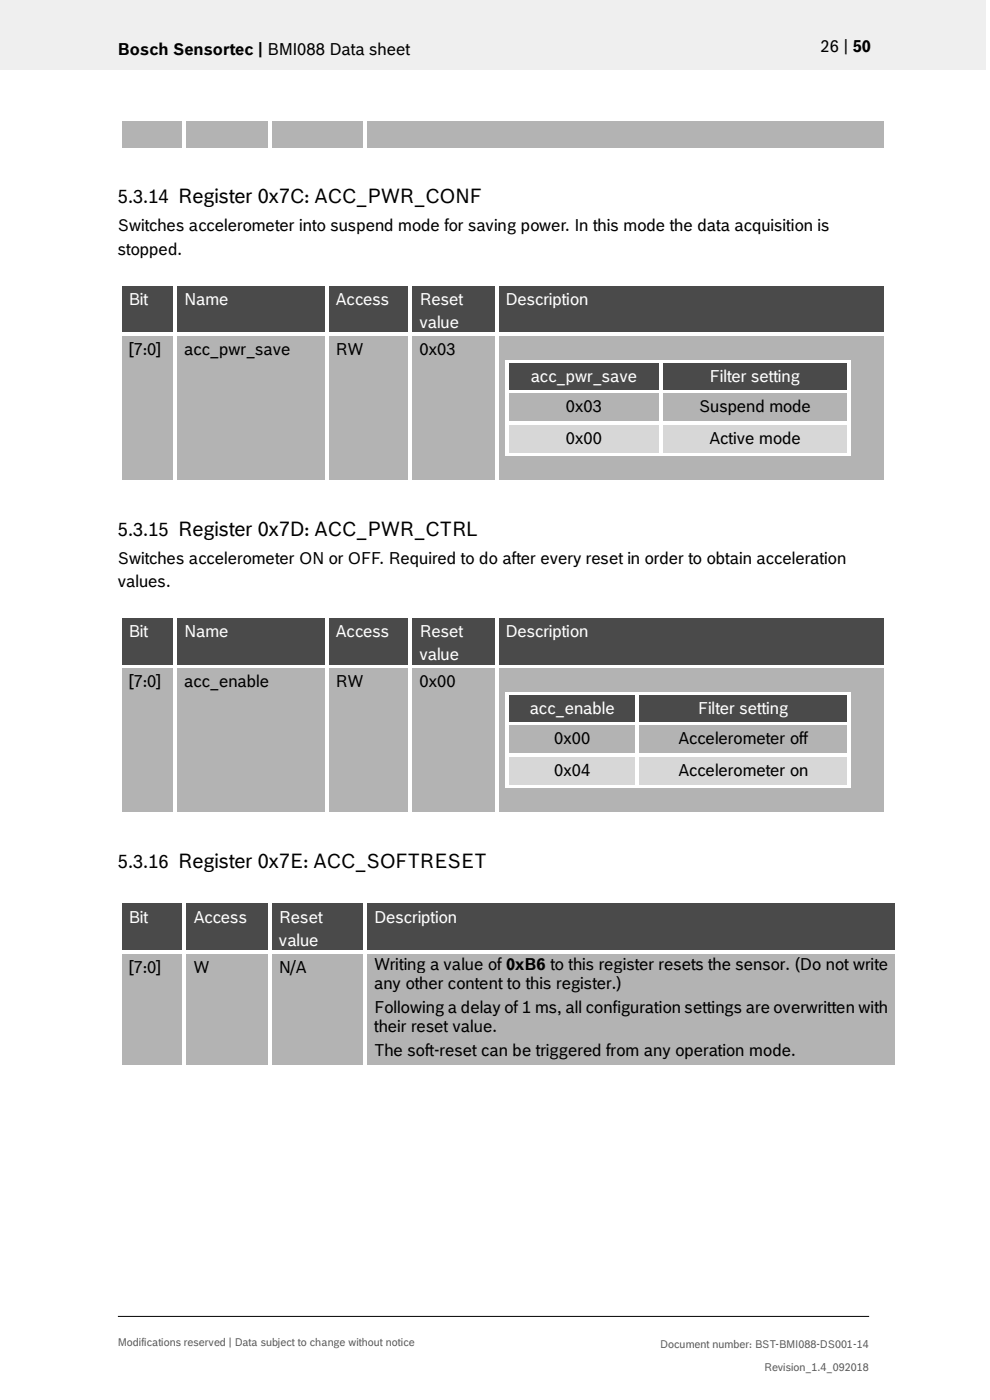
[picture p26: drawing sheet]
<svg xmlns="http://www.w3.org/2000/svg" width="210mm" height="297mm" viewBox="0 0 210 297" stroke-linecap="round" stroke-linejoin="round" font-family="sans-serif">
<defs><g id="words">
<g font-size="3.9">
<text x="25" y="43.1">5.3.14 Register 0x7C: ACC_PWR_CONF</text>
<text x="25" y="113.6">5.3.15 Register 0x7D: ACC_PWR_CTRL</text>
<text x="25" y="184.1">5.3.16 Register 0x7E: ACC_SOFTRESET</text>
</g>
<g font-size="3.5">
<text x="25" y="11.6">Bosch Sensortec | BMI088 Data sheet</text>
<text x="174.1" y="11">26 | 50</text>
<text x="25" y="49.1">Switches accelerometer into suspend mode for saving power. In this mode the data acquisition is</text>
<text x="25" y="54">stopped.</text>
<text x="27.3" y="75.4">[7:0]</text>
<text x="39.1" y="75.4">acc_pwr_save</text>
<text x="71.2" y="75.4">RW</text>
<text x="89" y="75.4">0x03</text>
<text x="120.1" y="87.5">0x03</text>
<text x="148.3" y="87.5">Suspend mode</text>
<text x="120.1" y="94.1">0x00</text>
<text x="150.5" y="94.1">Active mode</text>
<text x="25" y="119.5">Switches accelerometer ON or OFF. Required to do after every reset in order to obtain acceleration</text>
<text x="25" y="124.5">values.</text>
<text x="27.3" y="145.8">[7:0]</text>
<text x="39.1" y="145.8">acc_enable</text>
<text x="71.2" y="145.8">RW</text>
<text x="89" y="145.8">0x00</text>
<text x="117.6" y="157.9">0x00</text>
<text x="143.8" y="157.9">Accelerometer off</text>
<text x="117.6" y="164.6">0x04</text>
<text x="143.8" y="164.6">Accelerometer on</text>
<text x="27.3" y="206.4">[7:0]</text>
<text x="41" y="206.4">W</text>
<text x="59.2" y="206.4">N/A</text>
<text x="79.4" y="205.7">Writing a value of 0xB6 to this register resets the sensor. (Do not write</text>
<text x="79.4" y="209.8">any other content to this register.)</text>
<text x="79.4" y="214.9">Following a delay of 1 ms, all configuration settings are overwritten with</text>
<text x="79.4" y="219">their reset value.</text>
<text x="79.4" y="224.1">The soft-reset can be triggered from any operation mode.</text>
</g>
<g font-size="3.5" fill="#fff">
<text x="27.3" y="64.7">Bit</text>
<text x="39.1" y="64.7">Name</text>
<text x="71.2" y="64.7">Access</text>
<text x="89" y="64.7">Reset</text>
<text x="107.2" y="64.7">Description</text>
<text x="89" y="69.6">value</text>
<text x="112.6" y="81.1">acc_pwr_save</text>
<text x="150.5" y="81.1">Filter setting</text>
<text x="27.3" y="135.1">Bit</text>
<text x="39.1" y="135.1">Name</text>
<text x="71.2" y="135.1">Access</text>
<text x="89" y="135.1">Reset</text>
<text x="107.2" y="135.1">Description</text>
<text x="89" y="140.1">value</text>
<text x="112.4" y="151.6">acc_enable</text>
<text x="148" y="151.6">Filter setting</text>
<text x="27.3" y="195.7">Bit</text>
<text x="41" y="195.7">Access</text>
<text x="59.2" y="195.7">Reset</text>
<text x="79.4" y="195.7">Description</text>
<text x="59.2" y="200.7">value</text>
</g>
<g font-size="2.3" fill="#535f6b">
<text x="25" y="285.5">Modifications reserved | Data subject to change without notice</text>
<text x="140.1" y="285.9">Document number: BST-BMI088-DS001-14</text>
<text x="162.1" y="290.9">Revision_1.4_092018</text>
</g>
</g></defs>
<path d="M0 0h209.1v14.8h-209.1z" fill="#efeff0"/>
<path d="M25 279.3h159.4" fill="none" stroke="#000" stroke-width=".21"/>
<g fill="#b2b3b5">
<path d="M25.8 25.8h12.9v5.5h-12.9z" fill-rule="evenodd"/>
<path d="M39.5 25.8h17.4v5.5h-17.4z" fill-rule="evenodd"/>
<path d="M57.6 25.8h19.4v5.5h-19.4z" fill-rule="evenodd"/>
<path d="M77.8 25.8h109.7v5.5h-109.7z" fill-rule="evenodd"/>
</g>
<path d="M79.2 25.8h106.7v5.5h-106.7z" fill="#b2b3b5"/>
<g fill="#fff">
<path d="M25.1 25h.7v.8h-.7z" fill-rule="evenodd"/>
<path d="M25.1 25h.7v.8h-.7z" fill-rule="evenodd"/>
<path d="M25.8 25h12.9v.8h-12.9z" fill-rule="evenodd"/>
</g>
<path d="M25.8 25.8h12.9" fill="none" stroke="#b2b3b5" stroke-width=".21"/>
<path d="M38.7 25.8h.8z" fill="#fff"/>
<g fill="#fff">
<path d="M38.7 25h.8v.8h-.8z" fill-rule="evenodd"/>
<path d="M39.5 25h17.4v.8h-17.4z" fill-rule="evenodd"/>
</g>
<path d="M39.5 25.8h17.4" fill="none" stroke="#b2b3b5" stroke-width=".21"/>
<path d="M56.9 25.8h.7z" fill="#fff"/>
<g fill="#fff">
<path d="M56.9 25h.7v.8h-.7z" fill-rule="evenodd"/>
<path d="M57.6 25h19.4v.8h-19.4z" fill-rule="evenodd"/>
</g>
<path d="M57.6 25.8h19.4" fill="none" stroke="#b2b3b5" stroke-width=".21"/>
<path d="M77 25.8h.8z" fill="#fff"/>
<g fill="#fff">
<path d="M77 25h.8v.8h-.8z" fill-rule="evenodd"/>
<path d="M77.8 25h109.7v.8h-109.7z" fill-rule="evenodd"/>
</g>
<path d="M77.8 25.8h109.7" fill="none" stroke="#b2b3b5" stroke-width=".21"/>
<g fill="#fff">
<path d="M187.5 25h.8v.8h-.8z" fill-rule="evenodd"/>
<path d="M187.5 25h.8v.8h-.8z" fill-rule="evenodd"/>
<path d="M25.1 25.8h.7v5.6h-.7z" fill-rule="evenodd"/>
<path d="M25.1 31.4h.7v.7h-.7z" fill-rule="evenodd"/>
<path d="M25.1 31.4h.7v.7h-.7z" fill-rule="evenodd"/>
<path d="M25.8 31.4h12.9v.7h-12.9z" fill-rule="evenodd"/>
<path d="M38.7 25.8h.8v5.6h-.8z" fill-rule="evenodd"/>
<path d="M38.7 31.4h.8v.7h-.8z" fill-rule="evenodd"/>
<path d="M39.5 31.4h17.4v.7h-17.4z" fill-rule="evenodd"/>
<path d="M56.9 25.8h.7v5.6h-.7z" fill-rule="evenodd"/>
<path d="M56.9 31.4h.7v.7h-.7z" fill-rule="evenodd"/>
<path d="M57.6 31.4h19.4v.7h-19.4z" fill-rule="evenodd"/>
<path d="M77 25.8h.8v5.6h-.8z" fill-rule="evenodd"/>
<path d="M77 31.4h.8v.7h-.8z" fill-rule="evenodd"/>
<path d="M77.8 31.4h109.7v.7h-109.7z" fill-rule="evenodd"/>
<path d="M187.5 25.8h.8v5.6h-.8z" fill-rule="evenodd"/>
<path d="M187.5 31.4h.8v.7h-.8z" fill-rule="evenodd"/>
<path d="M187.5 31.4h.8v.7h-.8z" fill-rule="evenodd"/>
</g>
<g fill="#424c58">
<path d="M25.8 60.7h11v9.9h-11z" fill-rule="evenodd"/>
<path d="M37.5 60.7h31.4v9.9h-31.4z" fill-rule="evenodd"/>
<path d="M69.7 60.7h17v9.9h-17z" fill-rule="evenodd"/>
<path d="M87.5 60.7h17.4v9.9h-17.4z" fill-rule="evenodd"/>
<path d="M105.7 60.7h81.8v9.9h-81.8z" fill-rule="evenodd"/>
</g>
<g fill="#424c58">
<path d="M27.3 60.7h8v5h-8z"/>
<path d="M39.1 60.7h28.3v5h-28.3z"/>
<path d="M71.2 60.7h14v5h-14z"/>
<path d="M89 60.7h14.4v5h-14.4z"/>
<path d="M89 65.7h14.4v4.9h-14.4z"/>
<path d="M107.2 60.7h78.8v5h-78.8z"/>
</g>
<g fill="#fff">
<path d="M25.1 59.9h.7v.8h-.7z" fill-rule="evenodd"/>
<path d="M25.1 59.9h.7v.8h-.7z" fill-rule="evenodd"/>
<path d="M25.8 59.9h11v.8h-11z" fill-rule="evenodd"/>
</g>
<path d="M25.8 60.7h11" fill="none" stroke="#424c58" stroke-width=".21"/>
<path d="M36.8 60.7h.7z" fill="#fff"/>
<g fill="#fff">
<path d="M36.8 59.9h.7v.8h-.7z" fill-rule="evenodd"/>
<path d="M37.5 59.9h31.4v.8h-31.4z" fill-rule="evenodd"/>
</g>
<path d="M37.5 60.7h31.4" fill="none" stroke="#424c58" stroke-width=".21"/>
<path d="M68.9 60.7h.8z" fill="#fff"/>
<g fill="#fff">
<path d="M68.9 59.9h.8v.8h-.8z" fill-rule="evenodd"/>
<path d="M69.7 59.9h17v.8h-17z" fill-rule="evenodd"/>
</g>
<path d="M69.7 60.7h17" fill="none" stroke="#424c58" stroke-width=".21"/>
<path d="M86.7 60.7h.8z" fill="#fff"/>
<g fill="#fff">
<path d="M86.7 59.9h.8v.8h-.8z" fill-rule="evenodd"/>
<path d="M87.5 59.9h17.5v.8h-17.5z" fill-rule="evenodd"/>
</g>
<path d="M87.5 60.7h17.5" fill="none" stroke="#424c58" stroke-width=".21"/>
<path d="M105 60.7h.7z" fill="#fff"/>
<g fill="#fff">
<path d="M105 59.9h.7v.8h-.7z" fill-rule="evenodd"/>
<path d="M105.7 59.9h81.8v.8h-81.8z" fill-rule="evenodd"/>
</g>
<path d="M105.7 60.7h81.8" fill="none" stroke="#424c58" stroke-width=".21"/>
<g fill="#fff">
<path d="M187.5 59.9h.8v.8h-.8z" fill-rule="evenodd"/>
<path d="M187.5 59.9h.8v.8h-.8z" fill-rule="evenodd"/>
<path d="M25.1 60.7h.7v9.9h-.7z" fill-rule="evenodd"/>
<path d="M36.8 60.7h.7v9.9h-.7z" fill-rule="evenodd"/>
<path d="M68.9 60.7h.8v9.9h-.8z" fill-rule="evenodd"/>
<path d="M86.7 60.7h.8v9.9h-.8z" fill-rule="evenodd"/>
<path d="M105 60.7h.7v9.9h-.7z" fill-rule="evenodd"/>
<path d="M187.5 60.7h.8v9.9h-.8z" fill-rule="evenodd"/>
</g>
<g fill="#b2b3b5">
<path d="M25.8 71.4h11v30.4h-11z" fill-rule="evenodd"/>
<path d="M37.5 71.4h31.4v30.4h-31.4z" fill-rule="evenodd"/>
<path d="M69.7 71.4h17v30.4h-17z" fill-rule="evenodd"/>
<path d="M87.5 71.4h17.4v30.4h-17.4z" fill-rule="evenodd"/>
<path d="M105.7 71.4h81.8v30.4h-81.8z" fill-rule="evenodd"/>
</g>
<g fill="#b2b3b5">
<path d="M27.3 71.4h8v4.9h-8z"/>
<path d="M39.1 71.4h28.3v4.9h-28.3z"/>
<path d="M71.2 71.4h14v4.9h-14z"/>
<path d="M89 71.4h14.4v4.9h-14.4z"/>
<path d="M107.2 71.4h78.8v4.9h-78.8z"/>
</g>
<path d="M107.3 76.3v6.4" fill="none" stroke="#b2b3b5" stroke-width=".21"/>
<g fill="#424c58">
<path d="M108 77.1h31.8v5.6h-31.8z" fill-rule="evenodd"/>
<path d="M140.5 77.1h39.3v5.6h-39.3z" fill-rule="evenodd"/>
</g>
<g fill="#424c58">
<path d="M109.6 77.1h28.7v4.9h-28.7z"/>
<path d="M142.1 77.1h36.2v4.9h-36.2z"/>
</g>
<g fill="#fff">
<path d="M107.3 76.3h.7v.8h-.7z" fill-rule="evenodd"/>
<path d="M107.3 76.3h.7v.8h-.7z" fill-rule="evenodd"/>
<path d="M108 76.3h31.8v.8h-31.8z" fill-rule="evenodd"/>
</g>
<path d="M108 77.1h31.8" fill="none" stroke="#424c58" stroke-width=".21"/>
<path d="M139.8 77.1h.7z" fill="#fff"/>
<g fill="#fff">
<path d="M139.8 76.3h.7v.8h-.7z" fill-rule="evenodd"/>
<path d="M140.5 76.3h39.3v.8h-39.3z" fill-rule="evenodd"/>
</g>
<path d="M140.5 77.1h39.3" fill="none" stroke="#424c58" stroke-width=".21"/>
<g fill="#fff">
<path d="M179.8 76.3h.8v.8h-.8z" fill-rule="evenodd"/>
<path d="M179.8 76.3h.8v.8h-.8z" fill-rule="evenodd"/>
<path d="M107.3 77.1h.7v5.6h-.7z" fill-rule="evenodd"/>
<path d="M139.8 77.1h.7v5.6h-.7z" fill-rule="evenodd"/>
<path d="M179.8 77.1h.8v5.6h-.8z" fill-rule="evenodd"/>
</g>
<path d="M107.3 82.7v6.7" fill="none" stroke="#b2b3b5" stroke-width=".21"/>
<g fill="#b2b3b5">
<path d="M108 83.5h31.8v5.9h-31.8z" fill-rule="evenodd"/>
<path d="M140.5 83.5h39.3v5.9h-39.3z" fill-rule="evenodd"/>
</g>
<g fill="#b2b3b5">
<path d="M109.6 83.5h28.7v5h-28.7z"/>
<path d="M142.1 83.5h36.2v5h-36.2z"/>
</g>
<g fill="#fff">
<path d="M107.3 82.7h.7v.8h-.7z" fill-rule="evenodd"/>
<path d="M108 82.7h31.8v.8h-31.8z" fill-rule="evenodd"/>
</g>
<path d="M108 83.5h31.8" fill="none" stroke="#b2b3b5" stroke-width=".21"/>
<g fill="#fff">
<path d="M139.8 82.7h.7v.8h-.7z" fill-rule="evenodd"/>
<path d="M140.5 82.7h39.3v.8h-39.3z" fill-rule="evenodd"/>
</g>
<path d="M140.5 83.5h39.3" fill="none" stroke="#b2b3b5" stroke-width=".21"/>
<g fill="#fff">
<path d="M179.8 82.7h.8v.8h-.8z" fill-rule="evenodd"/>
<path d="M107.3 83.5h.7v5.9h-.7z" fill-rule="evenodd"/>
<path d="M139.8 83.5h.7v5.9h-.7z" fill-rule="evenodd"/>
<path d="M179.8 83.5h.8v5.9h-.8z" fill-rule="evenodd"/>
</g>
<path d="M107.3 89.4v7.5" fill="none" stroke="#b2b3b5" stroke-width=".21"/>
<g fill="#d7d7da">
<path d="M108 90.2h31.8v5.9h-31.8z" fill-rule="evenodd"/>
<path d="M140.5 90.2h39.3v5.9h-39.3z" fill-rule="evenodd"/>
</g>
<g fill="#d7d7da">
<path d="M109.6 90.2h28.7v4.9h-28.7z"/>
<path d="M142.1 90.2h36.2v4.9h-36.2z"/>
</g>
<g fill="#fff">
<path d="M107.3 89.4h.7v.8h-.7z" fill-rule="evenodd"/>
<path d="M108 89.4h31.8v.8h-31.8z" fill-rule="evenodd"/>
</g>
<path d="M108 90.2h31.8" fill="none" stroke="#d7d7da" stroke-width=".21"/>
<g fill="#fff">
<path d="M139.8 89.4h.7v.8h-.7z" fill-rule="evenodd"/>
<path d="M140.5 89.4h39.3v.8h-39.3z" fill-rule="evenodd"/>
</g>
<path d="M140.5 90.2h39.3" fill="none" stroke="#d7d7da" stroke-width=".21"/>
<g fill="#fff">
<path d="M179.8 89.4h.8v.8h-.8z" fill-rule="evenodd"/>
<path d="M107.3 90.2h.7v5.9h-.7z" fill-rule="evenodd"/>
<path d="M107.3 96.1h.7v.8h-.7z" fill-rule="evenodd"/>
<path d="M107.3 96.1h.7v.8h-.7z" fill-rule="evenodd"/>
<path d="M108 96.1h31.8v.8h-31.8z" fill-rule="evenodd"/>
<path d="M139.8 90.2h.7v5.9h-.7z" fill-rule="evenodd"/>
<path d="M139.8 96.1h.7v.8h-.7z" fill-rule="evenodd"/>
<path d="M140.5 96.1h39.3v.8h-39.3z" fill-rule="evenodd"/>
<path d="M179.8 90.2h.8v5.9h-.8z" fill-rule="evenodd"/>
<path d="M179.8 96.1h.8v.8h-.8z" fill-rule="evenodd"/>
<path d="M179.8 96.1h.8v.8h-.8z" fill-rule="evenodd"/>
</g>
<path d="M107.2 96.9h78.8v4.9h-78.8z" fill="#b2b3b5"/>
<g fill="#fff">
<path d="M25.1 70.6h.7v.8h-.7z" fill-rule="evenodd"/>
<path d="M25.8 70.6h11v.7h-11z" fill-rule="evenodd"/>
</g>
<path d="M25.8 71.4h11" fill="none" stroke="#b2b3b5" stroke-width=".21"/>
<g fill="#fff">
<path d="M36.8 70.6h.7v.8h-.7z" fill-rule="evenodd"/>
<path d="M37.5 70.6h31.4v.7h-31.4z" fill-rule="evenodd"/>
</g>
<path d="M37.5 71.4h31.4" fill="none" stroke="#b2b3b5" stroke-width=".21"/>
<g fill="#fff">
<path d="M68.9 70.6h.8v.8h-.8z" fill-rule="evenodd"/>
<path d="M69.7 70.6h17v.7h-17z" fill-rule="evenodd"/>
</g>
<path d="M69.7 71.4h17" fill="none" stroke="#b2b3b5" stroke-width=".21"/>
<g fill="#fff">
<path d="M86.7 70.6h.8v.8h-.8z" fill-rule="evenodd"/>
<path d="M87.5 70.6h17.5v.7h-17.5z" fill-rule="evenodd"/>
</g>
<path d="M87.5 71.4h17.5" fill="none" stroke="#b2b3b5" stroke-width=".21"/>
<g fill="#fff">
<path d="M105 70.6h.7v.8h-.7z" fill-rule="evenodd"/>
<path d="M105.7 70.6h81.8v.7h-81.8z" fill-rule="evenodd"/>
</g>
<path d="M105.7 71.4h81.8" fill="none" stroke="#b2b3b5" stroke-width=".21"/>
<g fill="#fff">
<path d="M187.5 70.6h.8v.8h-.8z" fill-rule="evenodd"/>
<path d="M25.1 71.4h.7v30.4h-.7z" fill-rule="evenodd"/>
<path d="M25.1 101.8h.7v.8h-.7z" fill-rule="evenodd"/>
<path d="M25.1 101.8h.7v.8h-.7z" fill-rule="evenodd"/>
<path d="M25.8 101.8h11v.8h-11z" fill-rule="evenodd"/>
<path d="M36.8 71.4h.7v30.4h-.7z" fill-rule="evenodd"/>
<path d="M36.8 101.8h.7v.8h-.7z" fill-rule="evenodd"/>
<path d="M37.5 101.8h31.4v.8h-31.4z" fill-rule="evenodd"/>
<path d="M68.9 71.4h.8v30.4h-.8z" fill-rule="evenodd"/>
<path d="M68.9 101.8h.8v.8h-.8z" fill-rule="evenodd"/>
<path d="M69.7 101.8h17v.8h-17z" fill-rule="evenodd"/>
<path d="M86.7 71.4h.8v30.4h-.8z" fill-rule="evenodd"/>
<path d="M86.7 101.8h.8v.8h-.8z" fill-rule="evenodd"/>
<path d="M87.5 101.8h17.5v.8h-17.5z" fill-rule="evenodd"/>
<path d="M105 71.4h.7v30.4h-.7z" fill-rule="evenodd"/>
<path d="M105 101.8h.7v.8h-.7z" fill-rule="evenodd"/>
<path d="M105.7 101.8h81.8v.8h-81.8z" fill-rule="evenodd"/>
<path d="M187.5 71.4h.8v30.4h-.8z" fill-rule="evenodd"/>
<path d="M187.5 101.8h.8v.8h-.8z" fill-rule="evenodd"/>
<path d="M187.5 101.8h.8v.8h-.8z" fill-rule="evenodd"/>
</g>
<g fill="#424c58">
<path d="M25.8 131.2h11v9.9h-11z" fill-rule="evenodd"/>
<path d="M37.5 131.2h31.4v9.9h-31.4z" fill-rule="evenodd"/>
<path d="M69.7 131.2h17v9.9h-17z" fill-rule="evenodd"/>
<path d="M87.5 131.2h17.4v9.9h-17.4z" fill-rule="evenodd"/>
<path d="M105.7 131.2h81.8v9.9h-81.8z" fill-rule="evenodd"/>
</g>
<g fill="#424c58">
<path d="M27.3 131.2h8v4.9h-8z"/>
<path d="M39.1 131.2h28.3v4.9h-28.3z"/>
<path d="M71.2 131.2h14v4.9h-14z"/>
<path d="M89 131.2h14.4v4.9h-14.4z"/>
<path d="M89 136.1h14.4v5h-14.4z"/>
<path d="M107.2 131.2h78.8v4.9h-78.8z"/>
</g>
<g fill="#fff">
<path d="M25.1 130.4h.7v.8h-.7z" fill-rule="evenodd"/>
<path d="M25.1 130.4h.7v.7h-.7z" fill-rule="evenodd"/>
<path d="M25.8 130.4h11v.7h-11z" fill-rule="evenodd"/>
</g>
<path d="M25.8 131.2h11" fill="none" stroke="#424c58" stroke-width=".21"/>
<path d="M36.8 131.1l.7 .1z" fill="#fff"/>
<g fill="#fff">
<path d="M36.8 130.4h.7v.7h-.7z" fill-rule="evenodd"/>
<path d="M37.5 130.4h31.4v.7h-31.4z" fill-rule="evenodd"/>
</g>
<path d="M37.5 131.2h31.4" fill="none" stroke="#424c58" stroke-width=".21"/>
<path d="M68.9 131.1l.8 .1z" fill="#fff"/>
<g fill="#fff">
<path d="M68.9 130.4h.8v.7h-.8z" fill-rule="evenodd"/>
<path d="M69.7 130.4h17v.7h-17z" fill-rule="evenodd"/>
</g>
<path d="M69.7 131.2h17" fill="none" stroke="#424c58" stroke-width=".21"/>
<path d="M86.7 131.1l.8 .1z" fill="#fff"/>
<g fill="#fff">
<path d="M86.7 130.4h.8v.7h-.8z" fill-rule="evenodd"/>
<path d="M87.5 130.4h17.5v.7h-17.5z" fill-rule="evenodd"/>
</g>
<path d="M87.5 131.2h17.5" fill="none" stroke="#424c58" stroke-width=".21"/>
<path d="M105 131.1l.7 .1z" fill="#fff"/>
<g fill="#fff">
<path d="M105 130.4h.7v.7h-.7z" fill-rule="evenodd"/>
<path d="M105.7 130.4h81.8v.7h-81.8z" fill-rule="evenodd"/>
</g>
<path d="M105.7 131.2h81.8" fill="none" stroke="#424c58" stroke-width=".21"/>
<g fill="#fff">
<path d="M187.5 130.4h.8v.8h-.8z" fill-rule="evenodd"/>
<path d="M187.5 130.4h.8v.7h-.8z" fill-rule="evenodd"/>
<path d="M25.1 131.2h.7v9.9h-.7z" fill-rule="evenodd"/>
<path d="M36.8 131.2h.7v9.9h-.7z" fill-rule="evenodd"/>
<path d="M68.9 131.2h.8v9.9h-.8z" fill-rule="evenodd"/>
<path d="M86.7 131.2h.8v9.9h-.8z" fill-rule="evenodd"/>
<path d="M105 131.2h.7v9.9h-.7z" fill-rule="evenodd"/>
<path d="M187.5 131.2h.8v9.9h-.8z" fill-rule="evenodd"/>
</g>
<g fill="#b2b3b5">
<path d="M25.8 141.9h11v30.4h-11z" fill-rule="evenodd"/>
<path d="M37.5 141.9h31.4v30.4h-31.4z" fill-rule="evenodd"/>
<path d="M69.7 141.9h17v30.4h-17z" fill-rule="evenodd"/>
<path d="M87.5 141.9h17.4v30.4h-17.4z" fill-rule="evenodd"/>
<path d="M105.7 141.9h81.8v30.4h-81.8z" fill-rule="evenodd"/>
</g>
<g fill="#b2b3b5">
<path d="M27.3 141.9h8v4.9h-8z"/>
<path d="M39.1 141.9h28.3v4.9h-28.3z"/>
<path d="M71.2 141.9h14v4.9h-14z"/>
<path d="M89 141.9h14.4v4.9h-14.4z"/>
<path d="M107.2 141.9h78.8v4.9h-78.8z"/>
</g>
<path d="M107.3 146.8v6.4" fill="none" stroke="#b2b3b5" stroke-width=".21"/>
<g fill="#424c58">
<path d="M108 147.6h26.7v5.6h-26.7z" fill-rule="evenodd"/>
<path d="M135.6 147.6h44.2v5.6h-44.2z" fill-rule="evenodd"/>
</g>
<g fill="#424c58">
<path d="M109.6 147.6h23.6v4.9h-23.6z"/>
<path d="M137.1 147.6h41.2v4.9h-41.2z"/>
</g>
<g fill="#fff">
<path d="M107.3 146.8h.7v.8h-.7z" fill-rule="evenodd"/>
<path d="M107.3 146.8h.7v.7h-.7z" fill-rule="evenodd"/>
<path d="M108 146.8h26.7v.7h-26.7z" fill-rule="evenodd"/>
</g>
<path d="M108 147.6h26.7" fill="none" stroke="#424c58" stroke-width=".21"/>
<path d="M134.7 147.5l.8 .1z" fill="#fff"/>
<g fill="#fff">
<path d="M134.7 146.8h.8v.7h-.8z" fill-rule="evenodd"/>
<path d="M135.5 146.8h44.3v.7h-44.3z" fill-rule="evenodd"/>
</g>
<path d="M135.5 147.6h44.3" fill="none" stroke="#424c58" stroke-width=".21"/>
<g fill="#fff">
<path d="M179.8 146.8h.8v.8h-.8z" fill-rule="evenodd"/>
<path d="M179.8 146.8h.8v.7h-.8z" fill-rule="evenodd"/>
<path d="M107.3 147.6h.7v5.6h-.7z" fill-rule="evenodd"/>
<path d="M134.7 147.6h.8v5.6h-.8z" fill-rule="evenodd"/>
<path d="M179.8 147.6h.8v5.6h-.8z" fill-rule="evenodd"/>
</g>
<path d="M107.3 153.2v6.7" fill="none" stroke="#b2b3b5" stroke-width=".21"/>
<g fill="#b2b3b5">
<path d="M108 154h26.7v5.9h-26.7z" fill-rule="evenodd"/>
<path d="M135.6 154h44.2v5.9h-44.2z" fill-rule="evenodd"/>
</g>
<g fill="#b2b3b5">
<path d="M109.6 154h23.6v4.9h-23.6z"/>
<path d="M137.1 154h41.2v4.9h-41.2z"/>
</g>
<g fill="#fff">
<path d="M107.3 153.2h.7v.8h-.7z" fill-rule="evenodd"/>
<path d="M108 153.2h26.7v.8h-26.7z" fill-rule="evenodd"/>
</g>
<path d="M108 154h26.7" fill="none" stroke="#b2b3b5" stroke-width=".21"/>
<g fill="#fff">
<path d="M134.7 153.2h.8v.8h-.8z" fill-rule="evenodd"/>
<path d="M135.5 153.2h44.3v.8h-44.3z" fill-rule="evenodd"/>
</g>
<path d="M135.5 154h44.3" fill="none" stroke="#b2b3b5" stroke-width=".21"/>
<g fill="#fff">
<path d="M179.8 153.2h.8v.8h-.8z" fill-rule="evenodd"/>
<path d="M107.3 154h.7v5.9h-.7z" fill-rule="evenodd"/>
<path d="M134.7 154h.8v5.9h-.8z" fill-rule="evenodd"/>
<path d="M179.8 154h.8v5.9h-.8z" fill-rule="evenodd"/>
</g>
<path d="M107.3 159.9v7.4" fill="none" stroke="#b2b3b5" stroke-width=".21"/>
<g fill="#d7d7da">
<path d="M108 160.7h26.7v5.8h-26.7z" fill-rule="evenodd"/>
<path d="M135.6 160.7h44.2v5.8h-44.2z" fill-rule="evenodd"/>
</g>
<g fill="#d7d7da">
<path d="M109.6 160.7h23.6v4.9h-23.6z"/>
<path d="M137.1 160.7h41.2v4.9h-41.2z"/>
</g>
<g fill="#fff">
<path d="M107.3 159.9h.7v.8h-.7z" fill-rule="evenodd"/>
<path d="M108 159.9h26.7v.7h-26.7z" fill-rule="evenodd"/>
</g>
<path d="M108 160.6h26.7" fill="none" stroke="#d7d7da" stroke-width=".21"/>
<g fill="#fff">
<path d="M134.7 159.9h.8v.8h-.8z" fill-rule="evenodd"/>
<path d="M135.5 159.9h44.3v.7h-44.3z" fill-rule="evenodd"/>
</g>
<path d="M135.5 160.6h44.3" fill="none" stroke="#d7d7da" stroke-width=".21"/>
<g fill="#fff">
<path d="M179.8 159.9h.8v.8h-.8z" fill-rule="evenodd"/>
<path d="M107.3 160.7h.7v5.8h-.7z" fill-rule="evenodd"/>
<path d="M107.3 166.5h.7v.8h-.7z" fill-rule="evenodd"/>
<path d="M107.3 166.5h.7v.8h-.7z" fill-rule="evenodd"/>
<path d="M108 166.5h26.7v.8h-26.7z" fill-rule="evenodd"/>
<path d="M134.7 160.7h.8v5.8h-.8z" fill-rule="evenodd"/>
<path d="M134.7 166.5h.8v.8h-.8z" fill-rule="evenodd"/>
<path d="M135.5 166.5h44.3v.8h-44.3z" fill-rule="evenodd"/>
<path d="M179.8 160.7h.8v5.8h-.8z" fill-rule="evenodd"/>
<path d="M179.8 166.5h.8v.8h-.8z" fill-rule="evenodd"/>
<path d="M179.8 166.5h.8v.8h-.8z" fill-rule="evenodd"/>
</g>
<path d="M107.2 167.3h78.8v5h-78.8z" fill="#b2b3b5"/>
<g fill="#fff">
<path d="M25.1 141.1h.7v.8h-.7z" fill-rule="evenodd"/>
<path d="M25.8 141.1h11v.7h-11z" fill-rule="evenodd"/>
</g>
<path d="M25.8 141.8h11" fill="none" stroke="#b2b3b5" stroke-width=".21"/>
<g fill="#fff">
<path d="M36.8 141.1h.7v.8h-.7z" fill-rule="evenodd"/>
<path d="M37.5 141.1h31.4v.7h-31.4z" fill-rule="evenodd"/>
</g>
<path d="M37.5 141.8h31.4" fill="none" stroke="#b2b3b5" stroke-width=".21"/>
<g fill="#fff">
<path d="M68.9 141.1h.8v.8h-.8z" fill-rule="evenodd"/>
<path d="M69.7 141.1h17v.7h-17z" fill-rule="evenodd"/>
</g>
<path d="M69.7 141.8h17" fill="none" stroke="#b2b3b5" stroke-width=".21"/>
<g fill="#fff">
<path d="M86.7 141.1h.8v.8h-.8z" fill-rule="evenodd"/>
<path d="M87.5 141.1h17.5v.7h-17.5z" fill-rule="evenodd"/>
</g>
<path d="M87.5 141.8h17.5" fill="none" stroke="#b2b3b5" stroke-width=".21"/>
<g fill="#fff">
<path d="M105 141.1h.7v.8h-.7z" fill-rule="evenodd"/>
<path d="M105.7 141.1h81.8v.7h-81.8z" fill-rule="evenodd"/>
</g>
<path d="M105.7 141.8h81.8" fill="none" stroke="#b2b3b5" stroke-width=".21"/>
<g fill="#fff">
<path d="M187.5 141.1h.8v.8h-.8z" fill-rule="evenodd"/>
<path d="M25.1 141.9h.7v30.4h-.7z" fill-rule="evenodd"/>
<path d="M25.1 172.3h.7v.8h-.7z" fill-rule="evenodd"/>
<path d="M25.1 172.3h.7v.8h-.7z" fill-rule="evenodd"/>
<path d="M25.8 172.3h11v.8h-11z" fill-rule="evenodd"/>
<path d="M36.8 141.9h.7v30.4h-.7z" fill-rule="evenodd"/>
<path d="M36.8 172.3h.7v.8h-.7z" fill-rule="evenodd"/>
<path d="M37.5 172.3h31.4v.8h-31.4z" fill-rule="evenodd"/>
<path d="M68.9 141.9h.8v30.4h-.8z" fill-rule="evenodd"/>
<path d="M68.9 172.3h.8v.8h-.8z" fill-rule="evenodd"/>
<path d="M69.7 172.3h17v.8h-17z" fill-rule="evenodd"/>
<path d="M86.7 141.9h.8v30.4h-.8z" fill-rule="evenodd"/>
<path d="M86.7 172.3h.8v.8h-.8z" fill-rule="evenodd"/>
<path d="M87.5 172.3h17.5v.8h-17.5z" fill-rule="evenodd"/>
<path d="M105 141.9h.7v30.4h-.7z" fill-rule="evenodd"/>
<path d="M105 172.3h.7v.8h-.7z" fill-rule="evenodd"/>
<path d="M105.7 172.3h81.8v.8h-81.8z" fill-rule="evenodd"/>
<path d="M187.5 141.9h.8v30.4h-.8z" fill-rule="evenodd"/>
<path d="M187.5 172.3h.8v.8h-.8z" fill-rule="evenodd"/>
<path d="M187.5 172.3h.8v.8h-.8z" fill-rule="evenodd"/>
</g>
<g fill="#424c58">
<path d="M25.8 191.8h12.9v9.8h-12.9z" fill-rule="evenodd"/>
<path d="M39.5 191.8h17.4v9.8h-17.4z" fill-rule="evenodd"/>
<path d="M57.7 191.8h19.4v9.8h-19.4z" fill-rule="evenodd"/>
<path d="M77.9 191.8h112.1v9.8h-112.1z" fill-rule="evenodd"/>
</g>
<g fill="#424c58">
<path d="M27.3 191.8h9.9v4.9h-9.9z"/>
<path d="M41 191.8h14.4v4.9h-14.4z"/>
<path d="M59.2 191.8h16.4v4.9h-16.4z"/>
<path d="M59.2 196.7h16.4v4.9h-16.4z"/>
<path d="M79.4 191.8h109.1v4.9h-109.1z"/>
</g>
<g fill="#fff">
<path d="M25.1 191h.7v.8h-.7z" fill-rule="evenodd"/>
<path d="M25.1 191h.7v.7h-.7z" fill-rule="evenodd"/>
<path d="M25.8 191h12.9v.7h-12.9z" fill-rule="evenodd"/>
</g>
<path d="M25.8 191.7h12.9" fill="none" stroke="#424c58" stroke-width=".21"/>
<path d="M38.7 191.7l.8 .1z" fill="#fff"/>
<g fill="#fff">
<path d="M38.7 191h.8v.7h-.8z" fill-rule="evenodd"/>
<path d="M39.5 191h17.4v.7h-17.4z" fill-rule="evenodd"/>
</g>
<path d="M39.5 191.7h17.4" fill="none" stroke="#424c58" stroke-width=".21"/>
<path d="M56.9 191.7l.8 .1z" fill="#fff"/>
<g fill="#fff">
<path d="M56.9 191h.8v.7h-.8z" fill-rule="evenodd"/>
<path d="M57.7 191h19.4v.7h-19.4z" fill-rule="evenodd"/>
</g>
<path d="M57.7 191.7h19.4" fill="none" stroke="#424c58" stroke-width=".21"/>
<path d="M77.1 191.7l.8 .1z" fill="#fff"/>
<g fill="#fff">
<path d="M77.1 191h.8v.7h-.8z" fill-rule="evenodd"/>
<path d="M77.9 191h112.1v.7h-112.1z" fill-rule="evenodd"/>
</g>
<path d="M77.9 191.7h112.1" fill="none" stroke="#424c58" stroke-width=".21"/>
<g fill="#fff">
<path d="M190 191h.8v.8h-.8z" fill-rule="evenodd"/>
<path d="M190 191h.8v.7h-.8z" fill-rule="evenodd"/>
<path d="M25.1 191.8h.7v9.8h-.7z" fill-rule="evenodd"/>
<path d="M38.7 191.8h.8v9.8h-.8z" fill-rule="evenodd"/>
<path d="M56.9 191.8h.8v9.8h-.8z" fill-rule="evenodd"/>
<path d="M77.1 191.8h.8v9.8h-.8z" fill-rule="evenodd"/>
<path d="M190 191.8h.8v9.8h-.8z" fill-rule="evenodd"/>
</g>
<g fill="#b2b3b5">
<path d="M25.8 202.4h12.9v23.5h-12.9z" fill-rule="evenodd"/>
<path d="M39.5 202.4h17.4v23.5h-17.4z" fill-rule="evenodd"/>
<path d="M57.7 202.4h19.4v23.5h-19.4z" fill-rule="evenodd"/>
<path d="M77.9 202.4h112.1v23.5h-112.1z" fill-rule="evenodd"/>
<path d="M79.4 206.5h109.1v5.1h-109.1z" fill-rule="evenodd"/>
<path d="M79.4 211.6h109.1v4.1h-109.1z" fill-rule="evenodd"/>
<path d="M79.4 215.7h109.1v5.1h-109.1z" fill-rule="evenodd"/>
</g>
<g fill="#b2b3b5">
<path d="M27.3 202.4h9.9v5h-9.9z"/>
<path d="M41 202.4h14.4v5h-14.4z"/>
<path d="M59.2 202.4h16.4v5h-16.4z"/>
<path d="M79.4 202.4h109.1v4.1h-109.1z"/>
<path d="M79.4 220.8h109.1v5.1h-109.1z"/>
</g>
<g fill="#fff">
<path d="M25.1 201.6h.7v.8h-.7z" fill-rule="evenodd"/>
<path d="M25.8 201.6h12.9v.8h-12.9z" fill-rule="evenodd"/>
</g>
<path d="M25.8 202.4h12.9" fill="none" stroke="#b2b3b5" stroke-width=".21"/>
<g fill="#fff">
<path d="M38.7 201.6h.8v.8h-.8z" fill-rule="evenodd"/>
<path d="M39.5 201.6h17.4v.8h-17.4z" fill-rule="evenodd"/>
</g>
<path d="M39.5 202.4h17.4" fill="none" stroke="#b2b3b5" stroke-width=".21"/>
<g fill="#fff">
<path d="M56.9 201.6h.8v.8h-.8z" fill-rule="evenodd"/>
<path d="M57.7 201.6h19.4v.8h-19.4z" fill-rule="evenodd"/>
</g>
<path d="M57.7 202.4h19.4" fill="none" stroke="#b2b3b5" stroke-width=".21"/>
<g fill="#fff">
<path d="M77.1 201.6h.8v.8h-.8z" fill-rule="evenodd"/>
<path d="M77.9 201.6h112.1v.8h-112.1z" fill-rule="evenodd"/>
</g>
<path d="M77.9 202.4h112.1" fill="none" stroke="#b2b3b5" stroke-width=".21"/>
<g fill="#fff">
<path d="M190 201.6h.8v.8h-.8z" fill-rule="evenodd"/>
<path d="M25.1 202.4h.7v23.5h-.7z" fill-rule="evenodd"/>
<path d="M25.1 225.9h.7v.8h-.7z" fill-rule="evenodd"/>
<path d="M25.1 225.9h.7v.8h-.7z" fill-rule="evenodd"/>
<path d="M25.8 225.9h12.9v.8h-12.9z" fill-rule="evenodd"/>
<path d="M38.7 202.4h.8v23.5h-.8z" fill-rule="evenodd"/>
<path d="M38.7 225.9h.8v.8h-.8z" fill-rule="evenodd"/>
<path d="M39.5 225.9h17.4v.8h-17.4z" fill-rule="evenodd"/>
<path d="M56.9 202.4h.8v23.5h-.8z" fill-rule="evenodd"/>
<path d="M56.9 225.9h.8v.8h-.8z" fill-rule="evenodd"/>
<path d="M57.7 225.9h19.4v.8h-19.4z" fill-rule="evenodd"/>
<path d="M77.1 202.4h.8v23.5h-.8z" fill-rule="evenodd"/>
<path d="M77.1 225.9h.8v.8h-.8z" fill-rule="evenodd"/>
<path d="M77.9 225.9h112.1v.8h-112.1z" fill-rule="evenodd"/>
<path d="M190 202.4h.8v23.5h-.8z" fill-rule="evenodd"/>
<path d="M190 225.9h.8v.8h-.8z" fill-rule="evenodd"/>
<path d="M190 225.9h.8v.8h-.8z" fill-rule="evenodd"/>
</g>
<use href="#words"/>
</svg>
